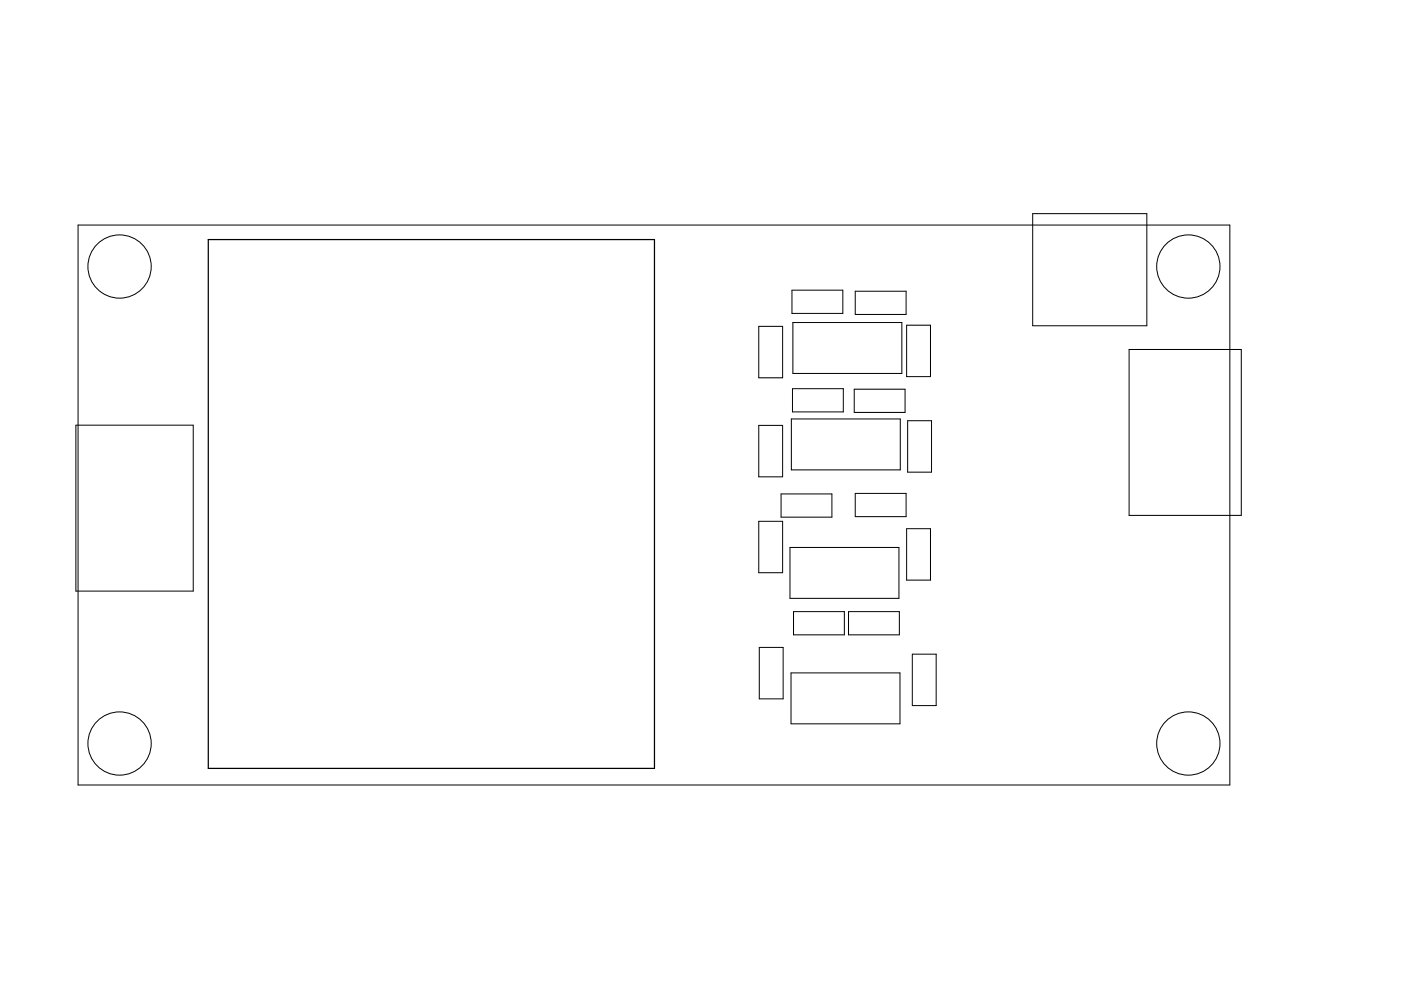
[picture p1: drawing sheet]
<svg xmlns="http://www.w3.org/2000/svg" width="297mm" height="210mm" viewBox="0 0 297 210" stroke-linecap="round" stroke-linejoin="round" font-family="sans-serif">
<g fill="none" stroke="#000" stroke-width=".21">
<path d="M16.6 47.7h244.2v118.8h-244.2zM219 45.3h24.2v23.8h-24.2zM160.9 69.2h5v11h-5zM167.9 61.6h10.8v4.9h-10.8zM168.1 68.4h23.1v10.8h-23.1zM181.3 61.8h10.8v4.9h-10.8zM192.2 69h5.1v10.9h-5.1zM239.4 74.1h23.8v35.2h-23.8zM16.1 90.2h24.9v35.2h-24.9zM160.9 90.3h5v10.9h-5zM167.8 88.9h23.1v10.8h-23.1zM168 82.5h10.8v4.9h-10.8z"/>
<path d="M181.1 82.6h10.8v4.9h-10.8zM192.4 89.3h5.1v10.9h-5.1zM160.9 110.6h5v10.9h-5zM165.6 104.8h10.8v4.9h-10.8zM167.5 116.1h23.1v10.8h-23.1zM181.3 104.7h10.8v4.9h-10.8zM192.2 112.2h5.1v10.9h-5.1zM161 137.4h5v10.9h-5zM168.2 129.8h10.8v4.9h-10.8zM179.9 129.8h10.8v4.9h-10.8zM193.4 138.8h5.1v10.9h-5.1zM167.7 142.8h23.1v10.8h-23.1z"/>
<circle cx="25.4" cy="56.5" r="6.7"/>
<circle cx="252" cy="56.5" r="6.7"/>
<circle cx="25.4" cy="157.7" r="6.7"/>
<circle cx="252" cy="157.7" r="6.7"/>
</g>
<path d="M44.2 50.8h94.6v112.2h-94.6z" fill="none" stroke="#000" stroke-width=".26"/>
</svg>
